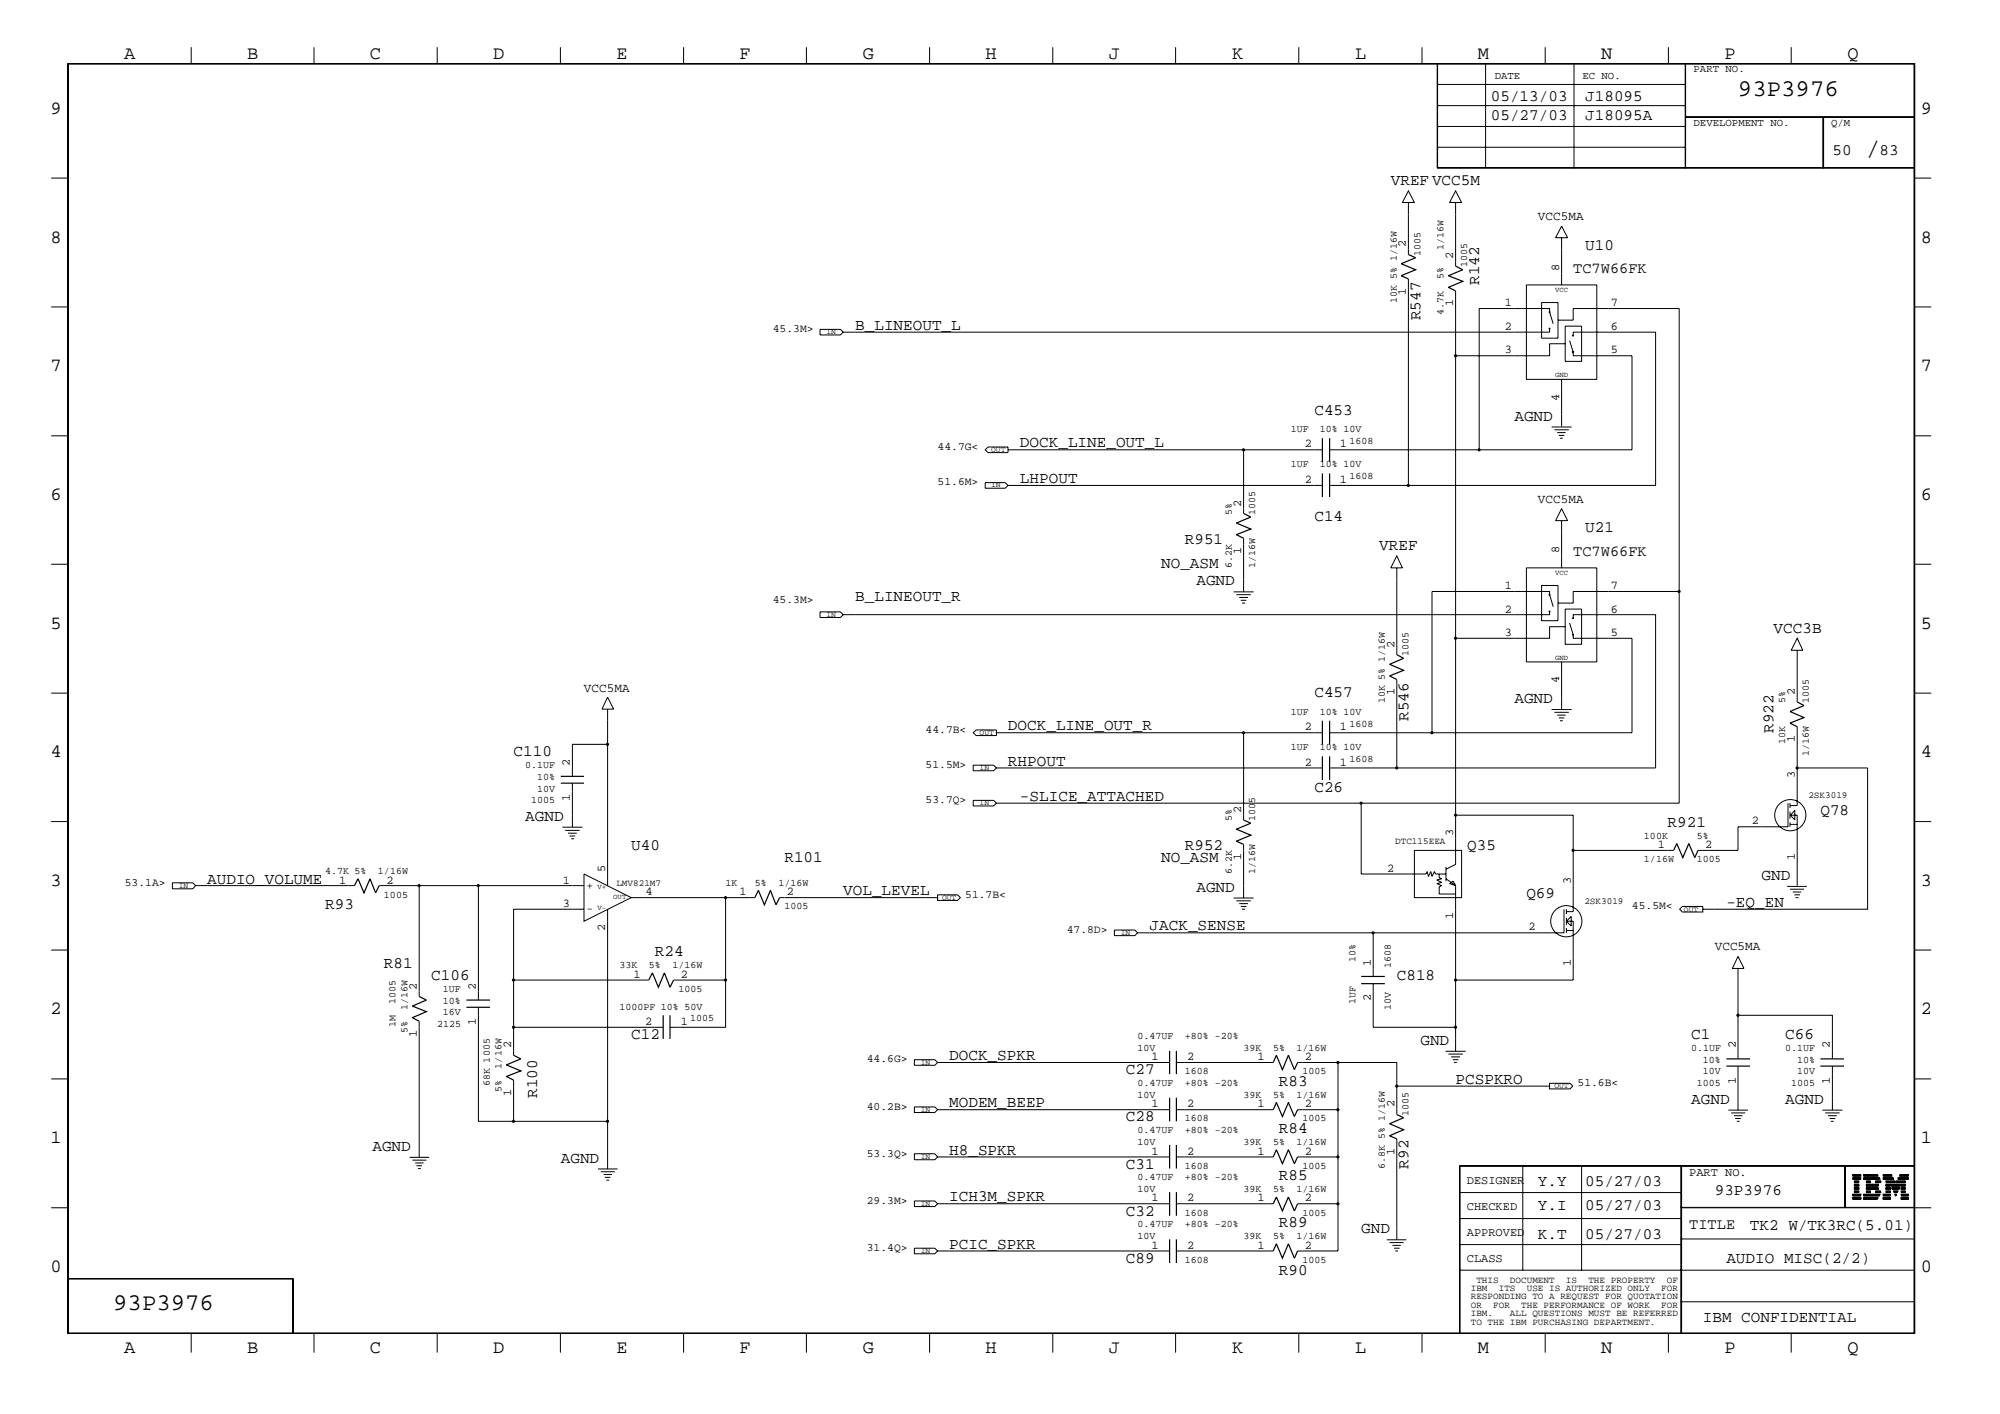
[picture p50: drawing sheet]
<svg xmlns="http://www.w3.org/2000/svg" width="423mm" height="299mm" viewBox="0 0 423 299" stroke-linecap="round" stroke-linejoin="round" font-family="sans-serif">
<defs><g id="words">
<text font-size="5.2" x="395" y="32.9">/</text>
<g font-size="5.1">
<text x="367.9" y="20.4">93P3976</text>
<text x="24" y="277.1">93P3976</text>
</g>
<g font-size="4">
<text x="26.2" y="12.5">A</text>
<text x="52.3" y="12.5">B</text>
<text x="78.3" y="12.5">C</text>
<text x="104.4" y="12.5">D</text>
<text x="130.5" y="12.5">E</text>
<text x="156.5" y="12.5">F</text>
<text x="182.6" y="12.5">G</text>
<text x="208.6" y="12.5">H</text>
<text x="234.7" y="12.5">J</text>
<text x="260.8" y="12.5">K</text>
<text x="286.9" y="12.5">L</text>
<text x="312.8" y="12.5">M</text>
<text x="338.9" y="12.5">N</text>
<text x="365" y="12.5">P</text>
<text x="391.1" y="12.5">Q</text>
<text x="10.7" y="24.1">9</text>
<text x="406.6" y="24.1">9</text>
<text x="10.7" y="51.3">8</text>
<text x="406.6" y="51.3">8</text>
<text x="10.7" y="78.6">7</text>
<text x="406.6" y="78.6">7</text>
<text x="10.7" y="105.8">6</text>
<text x="406.6" y="105.8">6</text>
<text x="10.7" y="133">5</text>
<text x="406.6" y="133">5</text>
<text x="10.7" y="160.2">4</text>
<text x="406.6" y="160.2">4</text>
<text x="10.7" y="187.4">3</text>
<text x="406.6" y="187.4">3</text>
<text x="10.7" y="214.6">2</text>
<text x="406.6" y="214.6">2</text>
<text x="10.7" y="241.9">1</text>
<text x="406.6" y="241.9">1</text>
<text x="10.7" y="269.1">0</text>
<text x="406.6" y="269.1">0</text>
<text x="26.2" y="286.2">A</text>
<text x="52.3" y="286.2">B</text>
<text x="78.3" y="286.2">C</text>
<text x="104.4" y="286.2">D</text>
<text x="130.5" y="286.2">E</text>
<text x="156.5" y="286.2">F</text>
<text x="182.6" y="286.2">G</text>
<text x="208.6" y="286.2">H</text>
<text x="234.7" y="286.2">J</text>
<text x="260.8" y="286.2">K</text>
<text x="286.9" y="286.2">L</text>
<text x="312.8" y="286.2">M</text>
<text x="338.9" y="286.2">N</text>
<text x="365" y="286.2">P</text>
<text x="391.1" y="286.2">Q</text>
</g>
<g font-size="3.4">
<text x="315.6" y="21.4">05/13/03</text>
<text x="335.5" y="21.4">J18095</text>
<text x="315.6" y="25.4">05/27/03</text>
<text x="335.5" y="25.4">J18095A</text>
<text x="387.9" y="32.9">50</text>
<text x="397.8" y="32.9">83</text>
<text x="294.4" y="39.1">VREF VCC5M</text>
<text x="335.5" y="52.8">U10</text>
<text x="313.1" y="60.3" transform="rotate(-90 313.1 60.3)">R142</text>
<text x="181" y="69.8">B_LINEOUT_L</text>
<text x="300.7" y="67.7" transform="rotate(-90 300.7 67.7)">R547</text>
<text x="278.2" y="87.7">C453</text>
<text x="320.5" y="89">AGND</text>
<text x="215.9" y="94.7">DOCK_LINE_OUT_L</text>
<text x="215.9" y="102.2">LHPOUT</text>
<text x="278.2" y="110.2">C14</text>
<text x="335.5" y="112.6">U21</text>
<text x="250.8" y="115.1">R951</text>
<text x="291.9" y="116.3">VREF</text>
<text x="245.8" y="120.1">NO_ASM</text>
<text x="253.2" y="123.9">AGND</text>
<text x="181" y="127.1">B_LINEOUT_R</text>
<text x="375.4" y="133.9">VCC3B</text>
<text x="278.2" y="147.5">C457</text>
<text x="320.5" y="148.8">AGND</text>
<text x="213.4" y="154.5">DOCK_LINE_OUT_R</text>
<text x="298.1" y="152.5" transform="rotate(-90 298.1 152.5)">R546</text>
<text x="375.4" y="155" transform="rotate(-90 375.4 155)">R922</text>
<text x="108.7" y="160">C110</text>
<text x="213.4" y="162">RHPOUT</text>
<text x="278.2" y="167.5">C26</text>
<text x="111.2" y="173.7">AGND</text>
<text x="215.9" y="169.5">-SLICE_ATTACHED</text>
<text x="385.3" y="172.5">Q78</text>
<text x="133.6" y="179.9">U40</text>
<text x="250.8" y="179.9">R952</text>
<text x="310.6" y="179.9">Q35</text>
<text x="353" y="174.9">R921</text>
<text x="166" y="182.5">R101</text>
<text x="245.8" y="182.5">NO_ASM</text>
<text x="43.9" y="186.9">AUDIO_VOLUME</text>
<text x="178.5" y="189.4">VOL_LEVEL</text>
<text x="253.2" y="188.6">AGND</text>
<text x="323.1" y="189.9">Q69</text>
<text x="365.4" y="191.9">-EQ_EN</text>
<text x="372.9" y="186.2">GND</text>
<text x="68.8" y="192.4">R93</text>
<text x="243.3" y="196.8">JACK_SENSE</text>
<text x="138.6" y="202.4">R24</text>
<text x="81.3" y="204.9">R81</text>
<text x="91.3" y="207.3">C106</text>
<text x="295.7" y="207.3">C818</text>
<text x="133.6" y="219.8">C12</text>
<text x="300.7" y="221.1">GND</text>
<text x="358" y="219.8">C1</text>
<text x="377.9" y="219.8">C66</text>
<text x="200.9" y="224.3">DOCK_SPKR</text>
<text x="238.3" y="227.2">C27</text>
<text x="113.7" y="232.2" transform="rotate(-90 113.7 232.2)">R100</text>
<text x="270.7" y="229.8">R83</text>
<text x="308.1" y="229.3">PCSPKRO</text>
<text x="358" y="233.5">AGND</text>
<text x="377.9" y="233.5">AGND</text>
<text x="200.9" y="234.3">MODEM_BEEP</text>
<text x="238.3" y="237.2">C28</text>
<text x="270.7" y="239.8">R84</text>
<text x="78.8" y="243.5">AGND</text>
<text x="118.7" y="246">AGND</text>
<text x="200.9" y="244.3">H8_SPKR</text>
<text x="238.3" y="247.2">C31</text>
<text x="270.7" y="249.7">R85</text>
<text x="298.1" y="247.2" transform="rotate(-90 298.1 247.2)">R92</text>
<text x="325.5" y="251">Y.Y</text>
<text x="335.5" y="251">05/27/03</text>
<text x="200.9" y="254.2">ICH3M_SPKR</text>
<text x="238.3" y="257.2">C32</text>
<text x="325.5" y="255.9">Y.I</text>
<text x="335.5" y="255.9">05/27/03</text>
<text x="363" y="252.7">93P3976</text>
<text x="270.7" y="259.7">R89</text>
<text x="288.1" y="260.9">GND</text>
<text x="325.5" y="262.2">K.T</text>
<text x="335.5" y="262.2">05/27/03</text>
<text x="370.4" y="260.2">TK2 W/TK3RC(5.01)</text>
<text x="200.9" y="264.2">PCIC_SPKR</text>
<text x="238.3" y="267.2">C89</text>
<text x="270.7" y="269.7">R90</text>
<text x="365.4" y="267.2">AUDIO MISC(2/2)</text>
<text x="360.4" y="279.7">IBM CONFIDENTIAL</text>
</g>
<g font-size="3.2">
<text x="333" y="57.8">TC7W66FK</text>
<text x="333" y="117.6">TC7W66FK</text>
<text x="357.5" y="260">TITLE</text>
</g>
<g font-size="2.7">
<text x="325.5" y="46.6">VCC5MA</text>
<text x="325.5" y="106.4">VCC5MA</text>
<text x="123.6" y="146.3">VCC5MA</text>
<text x="363" y="201.1">VCC5MA</text>
</g>
<g font-size="2.5">
<text x="297.6" y="52.3" transform="rotate(-90 297.6 52.3)">2</text>
<text x="307.6" y="54.8" transform="rotate(-90 307.6 54.8)">2</text>
<text x="330" y="57.3" transform="rotate(-90 330 57.3)">8</text>
<text x="297.6" y="62.3" transform="rotate(-90 297.6 62.3)">1</text>
<text x="307.6" y="64.8" transform="rotate(-90 307.6 64.8)">1</text>
<text x="318.5" y="64.8">1</text>
<text x="341" y="64.8">7</text>
<text x="318.5" y="69.8">2</text>
<text x="341" y="69.8">6</text>
<text x="318.5" y="74.8">3</text>
<text x="341" y="74.8">5</text>
<text x="330" y="84.8" transform="rotate(-90 330 84.8)">4</text>
<text x="276.2" y="94.7">2</text>
<text x="283.6" y="94.7">1</text>
<text x="262.7" y="107.2" transform="rotate(-90 262.7 107.2)">2</text>
<text x="276.2" y="102.2">2</text>
<text x="283.6" y="102.2">1</text>
<text x="262.7" y="117.2" transform="rotate(-90 262.7 117.2)">1</text>
<text x="330" y="117.1" transform="rotate(-90 330 117.1)">8</text>
<text x="318.5" y="124.6">1</text>
<text x="341" y="124.6">7</text>
<text x="318.5" y="129.6">2</text>
<text x="341" y="129.6">6</text>
<text x="295.1" y="137.1" transform="rotate(-90 295.1 137.1)">2</text>
<text x="318.5" y="134.5">3</text>
<text x="341" y="134.5">5</text>
<text x="295.1" y="147.1" transform="rotate(-90 295.1 147.1)">1</text>
<text x="330" y="144.5" transform="rotate(-90 330 144.5)">4</text>
<text x="379.9" y="147.1" transform="rotate(-90 379.9 147.1)">2</text>
<text x="276.2" y="154.5">2</text>
<text x="283.6" y="154.5">1</text>
<text x="120.6" y="162" transform="rotate(-90 120.6 162)">2</text>
<text x="276.2" y="162">2</text>
<text x="283.6" y="162">1</text>
<text x="379.9" y="157.1" transform="rotate(-90 379.9 157.1)">1</text>
<text x="379.9" y="164.5" transform="rotate(-90 379.9 164.5)">3</text>
<text x="120.6" y="169.5" transform="rotate(-90 120.6 169.5)">1</text>
<text x="262.7" y="172" transform="rotate(-90 262.7 172)">2</text>
<text x="307.6" y="177" transform="rotate(-90 307.6 177)">3</text>
<text x="350.9" y="179.4">1</text>
<text x="360.9" y="179.4">2</text>
<text x="370.8" y="174.4">2</text>
<text x="128.1" y="184.4" transform="rotate(-90 128.1 184.4)">5</text>
<text x="262.7" y="181.9" transform="rotate(-90 262.7 181.9)">1</text>
<text x="293.6" y="184.4">2</text>
<text x="379.9" y="181.9" transform="rotate(-90 379.9 181.9)">1</text>
<text x="71.8" y="186.9">1</text>
<text x="81.8" y="186.9">2</text>
<text x="119.1" y="191.9">3</text>
<text x="119.1" y="186.9">1</text>
<text x="136.7" y="189.4">4</text>
<text x="156.5" y="189.4">1</text>
<text x="166.5" y="189.4">2</text>
<text x="332.5" y="186.9" transform="rotate(-90 332.5 186.9)">3</text>
<text x="128.1" y="196.9" transform="rotate(-90 128.1 196.9)">2</text>
<text x="307.6" y="194.4" transform="rotate(-90 307.6 194.4)">1</text>
<text x="323.5" y="196.8">2</text>
<text x="88.2" y="209.4" transform="rotate(-90 88.2 209.4)">2</text>
<text x="100.8" y="209.4" transform="rotate(-90 100.8 209.4)">2</text>
<text x="134.1" y="206.8">1</text>
<text x="144.1" y="206.8">2</text>
<text x="290.2" y="204.4" transform="rotate(-90 290.2 204.4)">1</text>
<text x="332.5" y="204.4" transform="rotate(-90 332.5 204.4)">1</text>
<text x="290.2" y="211.8" transform="rotate(-90 290.2 211.8)">2</text>
<text x="88.2" y="219.4" transform="rotate(-90 88.2 219.4)">1</text>
<text x="100.8" y="216.8" transform="rotate(-90 100.8 216.8)">1</text>
<text x="108.2" y="221.8" transform="rotate(-90 108.2 221.8)">2</text>
<text x="136.6" y="216.8">2</text>
<text x="144.1" y="216.8">1</text>
<text x="367.5" y="221.8" transform="rotate(-90 367.5 221.8)">2</text>
<text x="387.3" y="221.8" transform="rotate(-90 387.3 221.8)">2</text>
<text x="243.8" y="224.3">1</text>
<text x="251.3" y="224.3">2</text>
<text x="266.2" y="224.3">1</text>
<text x="276.2" y="224.3">2</text>
<text x="108.2" y="231.8" transform="rotate(-90 108.2 231.8)">1</text>
<text x="367.5" y="229.3" transform="rotate(-90 367.5 229.3)">1</text>
<text x="387.3" y="229.3" transform="rotate(-90 387.3 229.3)">1</text>
<text x="243.8" y="234.3">1</text>
<text x="251.3" y="234.3">2</text>
<text x="266.2" y="234.3">1</text>
<text x="276.2" y="234.3">2</text>
<text x="295.1" y="234.3" transform="rotate(-90 295.1 234.3)">2</text>
<text x="243.8" y="244.3">1</text>
<text x="251.3" y="244.3">2</text>
<text x="266.2" y="244.3">1</text>
<text x="276.2" y="244.3">2</text>
<text x="295.1" y="244.3" transform="rotate(-90 295.1 244.3)">1</text>
<text x="310.5" y="250.5">DESIGNER</text>
<text x="357.5" y="248.8">PART NO.</text>
<text x="243.8" y="254.2">1</text>
<text x="251.3" y="254.2">2</text>
<text x="266.2" y="254.2">1</text>
<text x="276.2" y="254.2">2</text>
<text x="310.5" y="256">CHECKED</text>
<text x="310.5" y="261.5">APPROVED</text>
<text x="243.8" y="264.2">1</text>
<text x="251.3" y="264.2">2</text>
<text x="266.2" y="264.2">1</text>
<text x="276.2" y="264.2">2</text>
<text x="310.5" y="267">CLASS</text>
</g>
<g font-size="2.4">
<text x="163.6" y="70.3">45.3M&gt;</text>
<text x="198.5" y="95.2">44.7G&lt;</text>
<text x="198.5" y="102.7">51.6M&gt;</text>
<text x="163.6" y="127.6">45.3M&gt;</text>
<text x="195.9" y="155">44.7B&lt;</text>
<text x="195.9" y="162.5">51.5M&gt;</text>
<text x="195.9" y="169.9">53.7Q&gt;</text>
<text x="26.4" y="187.4">53.1A&gt;</text>
<text x="124.1" y="188">+</text>
<text x="204.3" y="189.9">51.7B&lt;</text>
<text x="124.1" y="193">-</text>
<text x="225.8" y="197.4">47.8D&gt;</text>
<text x="345.4" y="192.4">45.5M&lt;</text>
<text x="183.5" y="224.8">44.6G&gt;</text>
<text x="333.9" y="229.8">51.6B&lt;</text>
<text x="183.5" y="234.8">40.2B&gt;</text>
<text x="183.5" y="244.8">53.3Q&gt;</text>
<text x="183.5" y="254.7">29.3M&gt;</text>
<text x="183.5" y="264.7">31.4Q&gt;</text>
</g>
<g font-size="2.3">
<text x="316.4" y="16.7">DATE</text>
<text x="334.9" y="16.7">EC NO.</text>
<text x="358.5" y="15.2">PART NO.</text>
<text x="358.5" y="26.6">DEVELOPMENT NO.</text>
<text x="387.6" y="26.6">Q/M</text>
</g>
<g font-size="2.1">
<text x="305.6" y="52.8" transform="rotate(-90 305.6 52.8)">1/16W</text>
<text x="300.7" y="54.1" transform="rotate(-90 300.7 54.1)">1005</text>
<text x="305.6" y="59" transform="rotate(-90 305.6 59)">5%</text>
<text x="310.6" y="56.6" transform="rotate(-90 310.6 56.6)">1005</text>
<text x="295.7" y="64" transform="rotate(-90 295.7 64)">10K 5% 1/16W</text>
<text x="305.6" y="66.5" transform="rotate(-90 305.6 66.5)">4.7K</text>
<text x="273.2" y="91.4">1UF</text>
<text x="279.4" y="91.4">10% 10V</text>
<text x="285.7" y="94">1608</text>
<text x="273.2" y="98.9">1UF</text>
<text x="279.4" y="98.9">10% 10V</text>
<text x="285.7" y="101.4">1608</text>
<text x="260.8" y="108.9" transform="rotate(-90 260.8 108.9)">5%</text>
<text x="265.7" y="108.9" transform="rotate(-90 265.7 108.9)">1005</text>
<text x="260.8" y="120.1" transform="rotate(-90 260.8 120.1)">6.2K</text>
<text x="265.7" y="120.1" transform="rotate(-90 265.7 120.1)">1/16W</text>
<text x="298.1" y="138.8" transform="rotate(-90 298.1 138.8)">1005</text>
<text x="293.1" y="148.8" transform="rotate(-90 293.1 148.8)">10K 5% 1/16W</text>
<text x="377.9" y="148.8" transform="rotate(-90 377.9 148.8)">5%</text>
<text x="382.9" y="148.8" transform="rotate(-90 382.9 148.8)">1005</text>
<text x="273.2" y="151.3">1UF</text>
<text x="279.4" y="151.3">10% 10V</text>
<text x="285.7" y="153.8">1608</text>
<text x="273.2" y="158.7">1UF</text>
<text x="279.4" y="158.7">10% 10V</text>
<text x="285.7" y="161.2">1608</text>
<text x="377.9" y="157.5" transform="rotate(-90 377.9 157.5)">10K</text>
<text x="382.9" y="160" transform="rotate(-90 382.9 160)">1/16W</text>
<text x="111.2" y="162.5">0.1UF</text>
<text x="113.7" y="167.5">10V</text>
<text x="113.7" y="165">10%</text>
<text x="112.4" y="169.9">1005</text>
<text x="260.8" y="173.7" transform="rotate(-90 260.8 173.7)">5%</text>
<text x="265.7" y="173.7" transform="rotate(-90 265.7 173.7)">1005</text>
<text x="348" y="177.5">100K</text>
<text x="359.2" y="177.5">5%</text>
<text x="68.8" y="184.9">4.7K 5%</text>
<text x="80" y="184.9">1/16W</text>
<text x="260.8" y="184.9" transform="rotate(-90 260.8 184.9)">6.2K</text>
<text x="265.7" y="184.9" transform="rotate(-90 265.7 184.9)">1/16W</text>
<text x="348" y="182.5">1/16W</text>
<text x="359.2" y="182.5">1005</text>
<text x="81.3" y="189.9">1005</text>
<text x="153.6" y="187.4">1K</text>
<text x="159.8" y="187.4">5%</text>
<text x="164.8" y="187.4">1/16W</text>
<text x="166" y="192.4">1005</text>
<text x="286.9" y="203.6" transform="rotate(-90 286.9 203.6)">10%</text>
<text x="93.7" y="209.8">1UF</text>
<text x="131.1" y="204.9">33K</text>
<text x="137.3" y="204.9">5%</text>
<text x="142.3" y="204.9">1/16W</text>
<text x="143.6" y="209.8">1005</text>
<text x="294.4" y="204.9" transform="rotate(-90 294.4 204.9)">1608</text>
<text x="83.7" y="212.3" transform="rotate(-90 83.7 212.3)">1005</text>
<text x="86.3" y="213.6" transform="rotate(-90 86.3 213.6)">1/16W</text>
<text x="93.7" y="214.8">16V</text>
<text x="93.7" y="212.3">10%</text>
<text x="131.1" y="213.6">1000PF 10% 50V</text>
<text x="286.9" y="212.3" transform="rotate(-90 286.9 212.3)">1UF</text>
<text x="294.4" y="213.6" transform="rotate(-90 294.4 213.6)">10V</text>
<text x="83.7" y="217.3" transform="rotate(-90 83.7 217.3)">1M</text>
<text x="86.3" y="218.5" transform="rotate(-90 86.3 218.5)">5%</text>
<text x="92.5" y="217.3">2125</text>
<text x="146" y="216.1">1005</text>
<text x="240.8" y="219.8">0.47UF</text>
<text x="250.8" y="219.8">+80% -20%</text>
<text x="106.2" y="226.1" transform="rotate(-90 106.2 226.1)">1/16W</text>
<text x="240.8" y="222.3">10V</text>
<text x="250.8" y="227.2">1608</text>
<text x="263.2" y="222.3">39K</text>
<text x="269.5" y="222.3">5%</text>
<text x="274.4" y="222.3">1/16W</text>
<text x="275.7" y="227.2">1005</text>
<text x="358" y="222.3">0.1UF</text>
<text x="360.4" y="227.2">10V</text>
<text x="360.4" y="224.8">10%</text>
<text x="377.9" y="222.3">0.1UF</text>
<text x="380.4" y="227.2">10V</text>
<text x="380.4" y="224.8">10%</text>
<text x="103.7" y="229.8" transform="rotate(-90 103.7 229.8)">68K 1005</text>
<text x="106.2" y="231.1" transform="rotate(-90 106.2 231.1)">5%</text>
<text x="240.8" y="232.2">10V</text>
<text x="240.8" y="229.8">0.47UF</text>
<text x="250.8" y="229.8">+80% -20%</text>
<text x="263.2" y="232.2">39K</text>
<text x="269.5" y="232.2">5%</text>
<text x="274.4" y="232.2">1/16W</text>
<text x="359.2" y="229.8">1005</text>
<text x="379.1" y="229.8">1005</text>
<text x="240.8" y="239.8">0.47UF</text>
<text x="250.8" y="237.2">1608</text>
<text x="250.8" y="239.8">+80% -20%</text>
<text x="275.7" y="237.2">1005</text>
<text x="298.1" y="236.1" transform="rotate(-90 298.1 236.1)">1005</text>
<text x="240.8" y="242.2">10V</text>
<text x="263.2" y="242.2">39K</text>
<text x="269.5" y="242.2">5%</text>
<text x="274.4" y="242.2">1/16W</text>
<text x="240.8" y="249.7">0.47UF</text>
<text x="250.8" y="247.2">1608</text>
<text x="250.8" y="249.7">+80% -20%</text>
<text x="275.7" y="247.2">1005</text>
<text x="293.1" y="247.2" transform="rotate(-90 293.1 247.2)">6.8K 5% 1/16W</text>
<text x="240.8" y="252.2">10V</text>
<text x="250.8" y="257.2">1608</text>
<text x="263.2" y="252.2">39K</text>
<text x="269.5" y="252.2">5%</text>
<text x="274.4" y="252.2">1/16W</text>
<text x="275.7" y="257.2">1005</text>
<text x="240.8" y="262.2">10V</text>
<text x="240.8" y="259.7">0.47UF</text>
<text x="250.8" y="259.7">+80% -20%</text>
<text x="263.2" y="262.2">39K</text>
<text x="269.5" y="262.2">5%</text>
<text x="274.4" y="262.2">1/16W</text>
<text x="250.8" y="267.2">1608</text>
<text x="275.7" y="267.2">1005</text>
</g>
<g font-size="2">
<text x="382.8" y="168.7">2SK3019</text>
<text x="295.3" y="178.6">DTC115EEA</text>
<text x="130.5" y="187.4">LMV821M7</text>
<text x="335.4" y="191.2">2SK3019</text>
<text x="311.3" y="273.1">IBM</text>
<text x="311.3" y="274.9">RESPONDING TO A REQUEST FOR QUOTATION</text>
<text x="312.5" y="271.4">THIS</text>
<text x="317.2" y="273.1">ITS</text>
<text x="319.6" y="271.4">DOCUMENT</text>
<text x="323.2" y="273.1">USE IS AUTHORIZED ONLY</text>
<text x="331.5" y="271.4">IS</text>
<text x="336.2" y="271.4">THE PROPERTY</text>
<text x="351.6" y="273.1">FOR</text>
<text x="352.8" y="271.4">OF</text>
<text x="311.3" y="276.7">OR</text>
<text x="311.3" y="278.5">IBM.</text>
<text x="311.3" y="280.2">TO THE IBM PURCHASING DEPARTMENT.</text>
<text x="316.1" y="276.7">FOR</text>
<text x="319.6" y="278.5">ALL QUESTIONS MUST BE REFERRED</text>
<text x="322" y="276.7">THE PERFORMANCE OF WORK</text>
<text x="351.6" y="276.7">FOR</text>
</g>
<g font-size="1.7">
<text x="174.9" y="70.7">IN</text>
<text x="209.8" y="95.7">OUT</text>
<text x="209.8" y="103">IN</text>
<text x="174.9" y="130.5">IN</text>
<text x="207.3" y="155.4">OUT</text>
<text x="207.3" y="162.9">IN</text>
<text x="207.3" y="170.3">IN</text>
<text x="37.8" y="187.8">IN</text>
<text x="199.4" y="190.3">OUT</text>
<text x="237.2" y="197.8">IN</text>
<text x="356.4" y="192.9">OUT</text>
<text x="194.9" y="225.2">IN</text>
<text x="329" y="230.2">OUT</text>
<text x="194.9" y="235.2">IN</text>
<text x="194.9" y="245.1">IN</text>
<text x="194.9" y="255.1">IN</text>
<text x="194.9" y="265.1">IN</text>
</g>
<g font-size="1.6">
<text x="329.2" y="61.8">VCC</text>
<text x="329.2" y="79.8">GND</text>
<text x="329.2" y="121.6">VCC</text>
<text x="329.2" y="139.5">GND</text>
<text x="126.5" y="188">V+</text>
<text x="129.8" y="190.2">OUT</text>
<text x="126.5" y="192.6">V-</text>
</g>
</g></defs>
<g fill="none" stroke="#000" stroke-width=".25">
<path d="M298.1 53.8l1.5 .7-3 1.3 3 1.3-3 1.2 1.5 .7M308.1 56.3l1.5 .8-3 1.2 3 1.2-3 1.3 1.5 .8M279.9 92.7v5M281.4 92.7v5M263.2 108.6l1.6 .8-3.1 1.3 3.1 1.2-3.1 1.2 1.5 .8M279.9 100.2v5M281.4 100.2v5M295.7 138.5l1.4 .8-3 1.2 3 1.3-3 1.2 1.6 .8M279.9 152.5v5M281.4 152.5v5M380.4 148.5l1.4 .8-2.9 1.2 2.9 1.3-2.9 1.2 1.5 .8M118.7 165.7h4.9"/>
<path d="M118.7 164.3h4.9M263.2 173.5l1.6 .7-3.1 1.2 3.1 1.3-3.1 1.3 1.5 .6M279.9 160v5M281.4 160v5M354.2 179.9l.7-1.4 1.3 2.9 1.3-2.9 1.2 2.9 .7-1.5M75 187.4l.8-1.5 1.2 3 1.3-3 1.2 3 .8-1.5M159.8 189.9l.7-1.5 1.3 3 1.3-3 1.2 3 .7-1.5M88.7 210.8l1.6 .8-3 1.3 3 1.1-3 1.3 1.4 .8M98.7 213.1h5M98.7 211.6h5M137.3 207.3l.8-1.5 1.3 3.1 1.2-3.1 1.2 3.1 .8-1.6M140.4 214.8v5"/>
<path d="M141.8 214.8v5M288.1 206.6h5M288.1 208.1h5M108.7 223.3l1.5 .7-3 1.3 3 1.3-3 1.2 1.5 .7M247.6 222.3v4.9M247.6 232.2v5M249 222.3v4.9M249 232.2v5M269.5 234.8l.7-1.5 1.2 2.9 1.3-2.9 1.3 2.9 .7-1.4M269.5 224.8l.7-1.5 1.2 3 1.3-3 1.3 3 .7-1.5M295.7 235.8l1.4 .7-3 1.2 3 1.3-3 1.3 1.6 .7M365.4 225.6h5"/>
<path d="M365.4 224h5M385.3 225.6h5M385.3 224h5M247.6 242.2v5M247.6 252.2v5M249 242.2v5M249 252.2v5M269.5 244.8l.7-1.6 1.2 3 1.3-3 1.3 3 .7-1.4M269.5 254.7l.7-1.5 1.2 3 1.3-3 1.3 3 .7-1.5M247.6 262.2v5M249 262.2v5M269.5 264.7l.7-1.6 1.2 3.1 1.3-3.1 1.3 3.1 .7-1.5"/>
</g>
<g fill="none" stroke="#000" stroke-width=".21">
<path d="M14.3 13.5h391v268.6h-391zM14.5 13.5h390.6v268.5h-390.6zM40.5 10v3.5M66.5 10v3.5M92.5 10v3.5M118.6 10v3.5M144.7 10v3.5M170.7 10v3.5M196.8 10v3.5M222.8 10v3.5M248.8 10v3.5M274.9 10v3.5"/>
<path d="M301 10v3.5M304.2 13.5v22.1h101.1M304.2 17.9h52.5M304.3 13.5v22.1M314.5 13.5v22.1M327.1 10v3.5M333.2 13.5v22.1M353.1 10v3.5M356.7 13.5v22.1M356.8 13.5v22.1M379.1 10v3.5M10.8 37.7h3.5"/>
<path d="M304.2 35.5h101.1M304.2 26.8h52.5M304.2 22.4h52.5M304.3 31.2h52.4M356.7 24.8h48.6M356.7 24.7h48.6M385.8 24.8v10.8M386 24.8v10.8M405.3 37.7h3.5M298.1 40.4l1.3 2.4h-2.6zM298.1 42.8v11M298.1 59v43.7"/>
<path d="M308.1 40.4l1.3 2.4h-2.6zM308.1 42.8v13.5M330.5 50.3v10M330.5 47.8l1.3 2.5h-2.5zM10.8 64.9h3.5M173.6 69.7h4.3l.6 .6-.6 .6h-4.3zM308.1 61.6v121.3l-2 1M323.1 60.3h14.9v20h-14.9zM326.3 64h3.5v7.5h-3.5zM328 69.5v.8h-149.5M328.8 68.5l-.8-2.5v-.7h-14.9v29.9h-31.7M329.8 67.7h3.2v-2.4h22.4v104.6h-144.5"/>
<path d="M331.3 69h3.5v7.5h-3.5zM331.3 72.7h-3.3v2.6h-19.9M332.2 72.1l.8 2.4v.8h12.4v19.9h-32.3M333 71v-.7h17.4v32.4h-69M405.3 64.9h3.5M10.8 92.2h3.5M209.1 94.6h4.3v1.2h-4.3l-.6-.6zM213.4 95.2h66.5M263.2 95.2v13.4M328.4 90.3h4.3M329 90.9h3.1M329.6 91.5h1.8"/>
<path d="M329.9 92.1h1.2M330.2 92.7h.6M330.5 80.3v9.9M405.3 92.2h3.5M10.8 119.4h3.5M208.5 102.1h4.3l.6 .6-.6 .6h-4.3zM213.4 102.7h66.5M263.2 113.9v11.2M295.7 117.6l1.1 2.5h-2.4zM330.5 110.2v9.9M330.5 107.6l1.3 2.6h-2.5zM405.3 119.4h3.5"/>
<path d="M173.6 129.5h4.3l.6 .5-.6 .6h-4.3zM261.1 125.2h4.2M261.7 125.8h3.1M262.3 126.4h1.9M262.6 127h1.2M262.9 127.6h.7M295.7 120.1v18.4M323.1 120.1h14.9v19.9h-14.9zM326.3 123.9h3.5v7.4h-3.5zM328 129.4v.6h-149.5M328.8 128.4l-.8-2.6v-.7h-24.9v29.9h-21.7M331.3 128.9h3.5v7.4h-3.5z"/>
<path d="M331.3 132.6h-3.3v2.4h-19.9M332.2 131.8l.8 2.5v.7h12.4v20h-42.3M333 130.8v-.8h17.4v32.5h-69M355.4 125.1h-22.4v2.5h-3.2M380.4 135l1.2 2.6h-2.5zM380.4 137.6v10.9M10.8 146.6h3.5M128.6 157.5h-7.4v6.8M128.6 150v37.4M128.6 147.5l1.3 2.5h-2.5zM206.6 154.4h4.3v1.2h-4.3l-.6-.6zM210.9 155h69"/>
<path d="M263.2 155v18.5M295.7 143.8v18.7M328.4 150.1h4.3M329 150.7h3.1M329.6 151.3h1.8M329.9 151.9h1.2M330.2 152.5h.6M330.5 140v10M380.4 153.8v8.7M405.3 146.6h3.5M10.8 173.8h3.5M119 175h4.3"/>
<path d="M119.6 175.7h3.1M120.2 176.3h1.9M120.6 176.9h1.2M120.9 177.5h.6M121.2 165.7v9.2M206 169.3h4.3l.6 .6-.6 .6h-4.3zM206 161.9h4.3l.6 .6-.6 .6h-4.3zM210.9 162.5h69M263.2 178.6v11.3M288.1 169.9v15h13.7l.3-.5 .2 1 .6-1 .2 1 .5-1 .3 .5h2.2M299.4 179.9h10v10h-10zM308.1 172.5h24.9v7.4h21.2"/>
<path d="M333 179.9v13h-1.4M378.5 169.9v5h-10.6v5h-8.5M378.9 170.4h1.5v-7.9h14.9v29.9h-34.9M378.9 169.9v1M378.9 171.7v1.5M378.9 174v.9M378.9 174.4h1.5M379 172.5h1.4v14.9M379.9 171.4v2.1l-.9-1zM405.3 173.8h3.5M36.5 186.8h4.3l.6 .6-.6 .6h-4.3zM41.4 187.4h33.6"/>
<path d="M80.3 187.4h43.3M88.7 187.4v23.4M101.3 187.4v24.2M123.6 192.4h-14.9v14.9M128.6 192.4v44.8M133.6 189.9l-10 5v-10l10 5h26.2M153.6 189.9v17.4h-11M165 189.9h33.5M198.5 189.3h4.2l.6 .6-.6 .6h-4.2zM235.9 196.8h4.3l.6 .6-.6 .6h-4.3zM240.8 197.4h49.9M261.1 190h4.2"/>
<path d="M261.7 190.6h3.1M262.3 191.2h1.9M262.6 191.8h1.2M262.9 192.4h.7M304.6 184.9v.8l.5 .2-1 .3 1 .5-1 .2 1 .5-.5 .2v1.5h3.5M306.1 183.4v3M306.1 185.9l2 1.5M306.8 186.9l.8-.5 .5 1zM308.1 187.4v34.9M331 192.4v5h-40.3v9.2M331.6 194.9h1.4v12.4h-24.9M331.6 192.4v1"/>
<path d="M331.6 194.1v1.6M331.6 196.3v1.1M331.6 196.8h1.4M332.6 193.9v2l-1-1zM356.1 191.8h4.3v1.2h-4.3l-.6-.6zM378.3 187.5h4.1M378.9 188.1h2.9M379.5 188.7h1.8M379.8 189.3h1.2M380.1 189.9h.6M10.8 201h3.5M88.7 216.1v28.7"/>
<path d="M101.3 213.1v24.1h7.4v-8.7M108.7 217.3v6M108.7 217.3h31.7M137.3 207.3h-28.6v10M153.6 207.3v10h-11.8M290.7 208.1v9.2h17.4M367.9 204.9v19.1M367.9 214.8h20v9.2M367.9 202.4l1.2 2.5h-2.4zM405.3 201h3.5M10.8 228.3h3.5M108.7 237.2h19.9v10"/>
<path d="M193.5 224.2h4.4l.6 .6-.6 .6h-4.4zM193.5 234.2h4.4l.6 .6-.6 .6h-4.4zM198.5 234.8h49.1M198.5 224.8h49.1M249 234.8h20.5M249 224.8h20.5M274.7 234.8h8.5v10M274.7 224.8h8.5v10M283.2 224.8h12.5v11M295.7 229.8h32.3M306 222.4h4.2M306.6 223h3"/>
<path d="M307.2 223.6h1.8M307.5 224.2h1.2M307.8 224.8h.6M328 229.2h4.3l.6 .6-.6 .6h-4.3zM365.8 234.9h4.2M366.4 235.5h3M367 236.1h1.8M367.3 236.6h1.2M367.6 237.2h.6M367.9 225.6v9.2M385.7 234.9h4.3M386.3 235.5h3.1"/>
<path d="M386.9 236.1h1.9M387.3 236.6h1.2M387.5 237.2h.6M387.9 225.6v9.2M405.3 228.3h3.5M10.8 255.5h3.5M86.7 244.9h4.1M87.3 245.4h3M87.9 246h1.8M88.1 246.6h1.2M88.5 247.2h.6M126.6 247.3h4.1"/>
<path d="M127.2 247.9h2.9M127.8 248.5h1.7M128 249.1h1.2M128.4 249.7h.5M193.5 244.1h4.4l.6 .7-.6 .6h-4.4zM193.5 254.1h4.4l.6 .6-.6 .6h-4.4zM198.5 254.7h49.1M198.5 244.8h49.1M249 254.7h20.5M249 244.8h20.5M274.7 254.7h8.5M274.7 244.8h8.5"/>
<path d="M283.2 244.8v19.9h-8.5M295.7 241v21.2M308.9 246.7h96.4M308.9 257.8h46.9M308.9 252.3h46.9M309 246.6v35.4M322.3 246.6v22.1M334.8 246.6v22.1M355.8 246.6v35.4M355.8 255.4h49.5M355.8 255.5h53M355.9 246.6v35.4"/>
<path d="M390.5 246.6v8.9M390.6 246.6v8.9M392.2 253.7h1.7zM392.2 253.5l1.7 .1zM392.2 253.3h1.7v.2h-1.7zM392.2 252.8l1.7 .1zM392.2 252.6l1.7 .1zM392.2 249.4l1.7 .1zM392.2 249.2l1.7 .1zM392.2 248.8h1.7zM392.2 248.6l1.7 .1zM392.2 253h1.7h-1.7"/>
<path d="M392.2 249.3h1.7h-1.7M392.2 248.5h1.7h-1.7M392.5 252.2l.9 .1zM392.5 252l.9 .1zM392.5 251.5l.9 .1zM392.5 251.4l.9 .1zM392.5 251.3l.9 .1zM392.5 250.9l.9 .1zM392.5 250.7l.9 .1zM392.5 250.5h.9v.2h-.9zM392.5 250l.9 .1zM392.5 249.9h.9z"/>
<path d="M392.5 252.1h.9h-.9M392.5 250.2h.9h-.9M394.5 253.7h2.8zM394.5 253.5l2.9 .1zM394.5 253.3h3v.2h-3zM394.5 248.8h3zM394.5 248.6l2.9 .1zM394.5 252.8l3.3 .1zM394.5 252.6l3.4 .1zM394.5 249.4l3.4 .1zM394.5 249.2l3.3 .1zM394.5 248.5h2.8h-2.8"/>
<path d="M394.5 253h3.3h-3.3M394.5 249.3h3.3h-3.3M395.1 251.5l2.5 .1zM395.1 251.4l2.5 .1zM395.1 251.3l2.4 .1zM395.1 250.9l2.4 .1zM395.1 250.7l2.5 .1zM395.1 250.5h2.5v.2h-2.5zM395.1 252.2l.8 .1zM395.1 252l.8 .1zM395.1 250l.8 .1zM395.1 249.9h.8z"/>
<path d="M395.1 252.1h.8h-.8M395.1 250.2h.8h-.8M397 252.2l1.1 .1zM397 252l1 .1zM397 250l1.1 .1zM397 249.9h1.1zM397 252.1h1.1h-1.1M397 250.2h1h-1M398.6 253.7h1.5zM398.6 253.5l1.5 .1zM398.6 253.3h1.5v.2h-1.5zM398.6 252.8l1.5 .1z"/>
<path d="M398.6 252.6l1.5 .1zM398.6 249.4l2.2 .1zM398.6 249.2l2.1 .1zM398.6 248.8h1.9zM398.6 248.6l1.8 .1zM398.6 253h1.5h-1.5M398.6 249.3h2.1h-2.1M398.6 248.5h1.8h-1.8M399.2 252.2l.9 .1zM399.2 252l.9 .1zM399.2 251.5l.9 .1zM399.2 251.4l.9 .1z"/>
<path d="M399.2 251.3l.9 .1zM399.2 250.9l.9 .1zM399.2 250.7l.9 .1zM399.2 250.5h.9v.2h-.9zM399.2 250l2 .1zM399.2 249.9h1.9zM399.2 252.1h.9h-.9M399.2 250.2h2h-2M400.3 250.7l1.9 .1zM400.3 250.5h1.9v.2h-1.9zM400.4 250.9l1.8 .1zM400.5 251.4l1.5 .1z"/>
<path d="M400.5 251.3l1.6 .1zM400.6 251.5l1.4 .1zM400.8 252l.9 .1zM400.9 252.2l.7 .1zM400.9 252.1h.8h-.8M401.1 252.6l.3 .1zM401.2 252.8l.2 .1zM401.2 253h.1h-.1M401.3 250.2h2h-2M401.4 250l1.9 .1zM401.4 249.9h1.9zM401.7 249.4l2.2 .1z"/>
<path d="M401.7 249.2l2.2 .1zM401.7 249.3h2.2h-2.2M402.1 248.8h1.8zM402.1 248.6l1.8 .1zM402.2 248.5h1.7h-1.7M402.4 253.7h1.5zM402.4 253.5l1.5 .1zM402.4 253.3h1.5v.2h-1.5zM402.4 252.8l1.5 .1zM402.4 252.6l1.5 .1zM402.4 252.2l.9 .1zM402.4 252l.9 .1z"/>
<path d="M402.4 251.5l.9 .1zM402.4 251.4l.9 .1zM402.4 251.3l.9 .1zM402.4 250.9l.9 .1zM402.4 250.7l.9 .1zM402.4 250.5h.9v.2h-.9zM402.4 253h1.5h-1.5M402.4 252.1h.9h-.9M405.3 246.6h-96.4v35.4M14.3 270.5h47.8v11.5M14.3 270.6h47.8M62 270.5v11.5"/>
<path d="M193.5 264.1h4.4l.6 .6-.6 .6h-4.4zM198.5 264.7h49.1M249 264.7h20.5M293.5 262.3h4.2M294.1 262.9h3M294.7 263.5h1.8M295.1 264.1h1.1M295.3 264.7h.6M308.9 268.7h96.4M308.9 263.3h46.9M355.8 275.4h49.5M355.8 262.1h49.5"/>
<path d="M40.5 282v4.2M66.5 282v4.2M92.5 282v4.2M118.6 282v4.2M144.7 282v4.2M170.7 282v4.2M196.8 282v4.2M222.8 282v4.2M248.8 282v4.2M274.9 282v4.2M301 282v4.2M327.1 282v4.2"/>
<path d="M353.1 282v4.2M379.1 282v4.2"/>
<circle cx="328" cy="66" r=".08"/>
<circle cx="328" cy="69.5" r=".08"/>
<circle cx="333" cy="71" r=".08"/>
<circle cx="333" cy="74.5" r=".08"/>
<circle cx="328" cy="125.8" r=".08"/>
<circle cx="328" cy="129.4" r=".08"/>
<circle cx="333" cy="130.8" r=".08"/>
<circle cx="333" cy="134.3" r=".08"/>
<circle cx="378.9" cy="172.5" r="3.3"/>
<circle cx="331.5" cy="194.9" r="3.3"/>
</g>
<g fill="#000">
<circle cx="308.1" cy="75.3" r=".34"/>
<circle cx="263.2" cy="95.2" r=".34"/>
<circle cx="313.1" cy="95.2" r=".34"/>
<circle cx="298.1" cy="102.7" r=".34"/>
<circle cx="308.1" cy="135" r=".34"/>
<circle cx="355.4" cy="125.1" r=".34"/>
<circle cx="128.6" cy="157.5" r=".34"/>
<circle cx="263.2" cy="155" r=".34"/>
<circle cx="303.1" cy="155" r=".34"/>
<circle cx="288.1" cy="169.9" r=".34"/>
<circle cx="295.6" cy="162.5" r=".34"/>
<circle cx="308.1" cy="172.5" r=".34"/>
<circle cx="333" cy="179.9" r=".34"/>
<circle cx="380.4" cy="162.5" r=".34"/>
<circle cx="88.7" cy="187.4" r=".34"/>
<circle cx="101.2" cy="187.4" r=".34"/>
<circle cx="153.6" cy="189.9" r=".34"/>
<circle cx="290.6" cy="197.4" r=".34"/>
<circle cx="108.7" cy="217.3" r=".34"/>
<circle cx="108.7" cy="207.3" r=".34"/>
<circle cx="153.6" cy="207.3" r=".34"/>
<circle cx="308.1" cy="217.3" r=".34"/>
<circle cx="308.1" cy="207.3" r=".34"/>
<circle cx="367.9" cy="214.8" r=".34"/>
<circle cx="108.7" cy="237.2" r=".34"/>
<circle cx="128.6" cy="237.2" r=".34"/>
<circle cx="283.2" cy="234.8" r=".34"/>
<circle cx="283.2" cy="224.8" r=".34"/>
<circle cx="295.6" cy="229.8" r=".34"/>
<circle cx="283.2" cy="244.8" r=".34"/>
<circle cx="283.2" cy="254.7" r=".34"/>
</g>
<use href="#words"/>
</svg>
